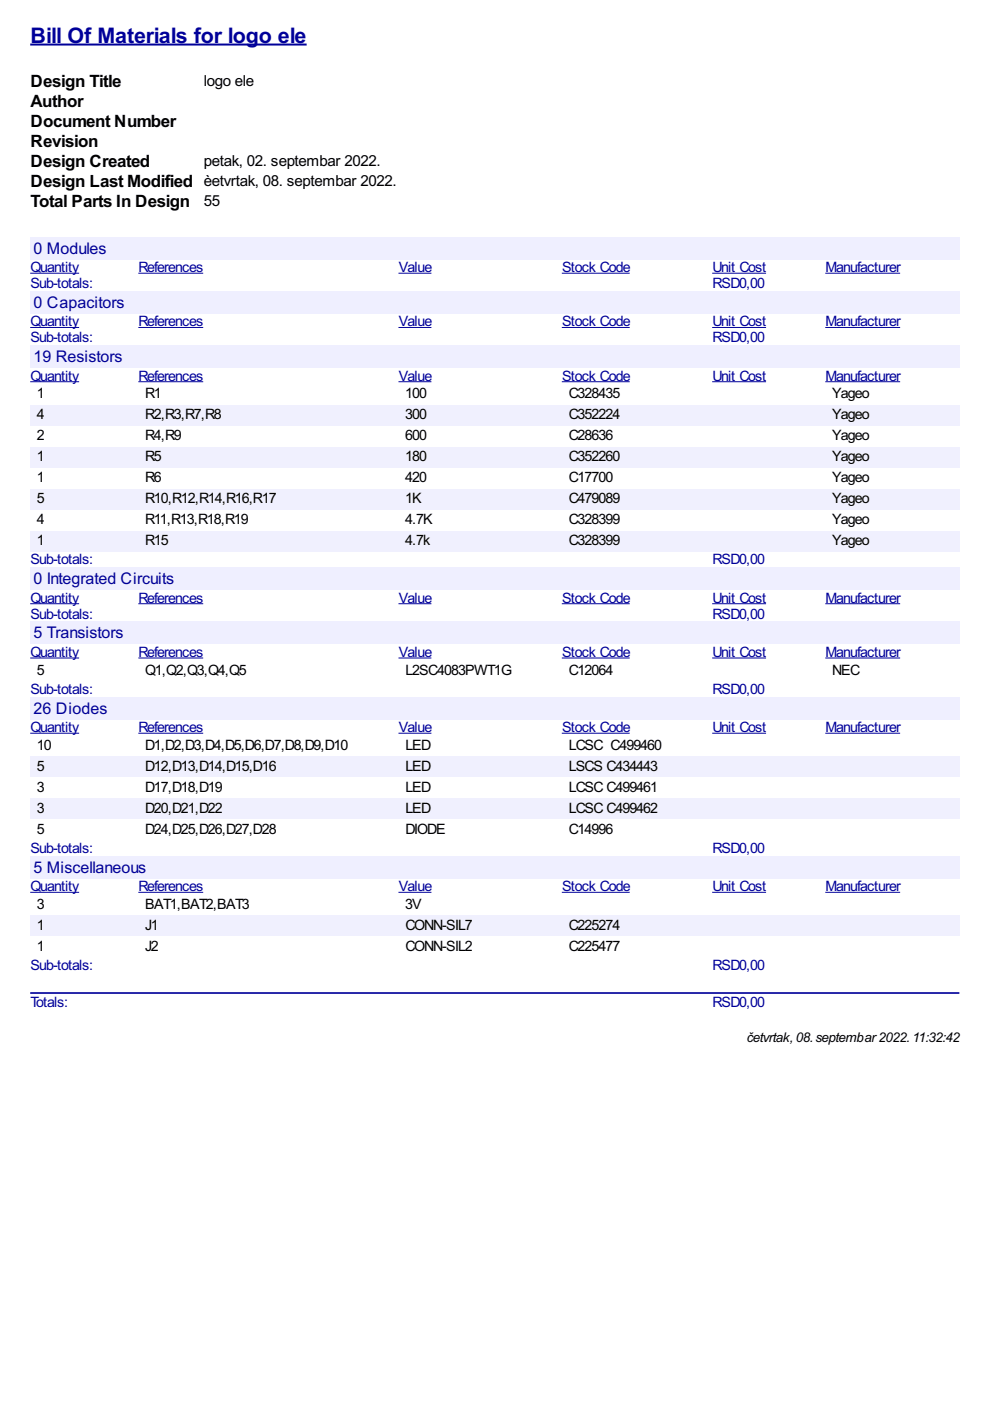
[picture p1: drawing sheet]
<svg xmlns="http://www.w3.org/2000/svg" width="210mm" height="297mm" viewBox="0 0 210 297" stroke-linecap="round" stroke-linejoin="round" font-family="sans-serif">
<defs><g id="words">
<text font-size="5.1" fill="#009" x="6.5" y="9">Bill Of Materials for logo ele</text>
<g font-size="4">
<text x="6.5" y="18.5">Design Title</text>
<text x="6.5" y="22.8">Author</text>
<text x="6.5" y="27">Document Number</text>
<text x="6.5" y="31.3">Revision</text>
<text x="6.5" y="35.5">Design Created</text>
<text x="6.5" y="39.7">Design Last Modified èetvrtak, 08. septembar 2022.</text>
<text x="6.5" y="44">Total Parts In Design</text>
</g>
<g font-size="3.8" fill="#009">
<text x="7.1" y="53.8">0 Modules</text>
<text x="7.1" y="65.3">0 Capacitors</text>
<text x="7.1" y="76.8">19 Resistors</text>
<text x="7.1" y="123.8">0 Integrated Circuits</text>
<text x="7.1" y="135.3">5 Transistors</text>
<text x="7.1" y="151.3">26 Diodes</text>
<text x="7.1" y="185">5 Miscellaneous</text>
</g>
<g font-size="3.6">
<text x="43.2" y="18.3">logo ele</text>
<text x="43.2" y="35.3">petak, 02. septembar 2022.</text>
<text x="43.2" y="43.7">55</text>
</g>
<g font-size="3.4" fill="#009">
<text x="6.5" y="57.7">Quantity</text>
<text x="29.4" y="57.7">References</text>
<text x="84.5" y="57.7">Value</text>
<text x="119.2" y="57.7">Stock Code</text>
<text x="151" y="57.7">Unit Cost</text>
<text x="175" y="57.7">Manufacturer</text>
<text x="6.5" y="61.1">Sub-totals:</text>
<text x="151" y="61.1">RSD0,00</text>
<text x="6.5" y="69.2">Quantity</text>
<text x="29.4" y="69.2">References</text>
<text x="84.5" y="69.2">Value</text>
<text x="119.2" y="69.2">Stock Code</text>
<text x="151" y="69.2">Unit Cost</text>
<text x="175" y="69.2">Manufacturer</text>
<text x="6.5" y="72.6">Sub-totals:</text>
<text x="151" y="72.6">RSD0,00</text>
<text x="6.5" y="80.7">Quantity</text>
<text x="29.4" y="80.7">References</text>
<text x="84.5" y="80.7">Value</text>
<text x="119.2" y="80.7">Stock Code</text>
<text x="151" y="80.7">Unit Cost</text>
<text x="175" y="80.7">Manufacturer</text>
<text x="6.5" y="119.7">Sub-totals:</text>
<text x="151" y="119.7">RSD0,00</text>
<text x="6.5" y="127.8">Quantity</text>
<text x="6.5" y="131.2">Sub-totals:</text>
<text x="29.4" y="127.8">References</text>
<text x="84.5" y="127.8">Value</text>
<text x="119.2" y="127.8">Stock Code</text>
<text x="151" y="127.8">Unit Cost</text>
<text x="151" y="131.2">RSD0,00</text>
<text x="175" y="127.8">Manufacturer</text>
<text x="6.5" y="139.3">Quantity</text>
<text x="29.4" y="139.3">References</text>
<text x="84.5" y="139.3">Value</text>
<text x="119.2" y="139.3">Stock Code</text>
<text x="151" y="139.3">Unit Cost</text>
<text x="175" y="139.3">Manufacturer</text>
<text x="6.5" y="147.1">Sub-totals:</text>
<text x="151" y="147.1">RSD0,00</text>
<text x="6.5" y="155.2">Quantity</text>
<text x="29.4" y="155.2">References</text>
<text x="84.5" y="155.2">Value</text>
<text x="119.2" y="155.2">Stock Code</text>
<text x="151" y="155.2">Unit Cost</text>
<text x="175" y="155.2">Manufacturer</text>
<text x="6.5" y="180.9">Sub-totals:</text>
<text x="151" y="180.9">RSD0,00</text>
<text x="6.5" y="189">Quantity</text>
<text x="29.4" y="189">References</text>
<text x="84.5" y="189">Value</text>
<text x="119.2" y="189">Stock Code</text>
<text x="151" y="189">Unit Cost</text>
<text x="175" y="189">Manufacturer</text>
<text x="6.5" y="205.7">Sub-totals:</text>
<text x="151" y="205.7">RSD0,00</text>
<text x="6.5" y="213.5">Totals:</text>
<text x="151" y="213.5">RSD0,00</text>
</g>
<g font-size="3.4">
<text x="7.8" y="84.5">1</text>
<text x="7.8" y="88.9">4</text>
<text x="30.8" y="84.5">R1</text>
<text x="30.8" y="88.9">R2,R3,R7,R8</text>
<text x="85.9" y="84.5">100</text>
<text x="85.9" y="88.9">300</text>
<text x="120.6" y="84.5">C328435</text>
<text x="120.6" y="88.9">C352224</text>
<text x="176.4" y="84.5">Yageo</text>
<text x="176.4" y="88.9">Yageo</text>
<text x="7.8" y="93.4">2</text>
<text x="30.8" y="93.4">R4,R9</text>
<text x="85.9" y="93.4">600</text>
<text x="120.6" y="93.4">C28636</text>
<text x="176.4" y="93.4">Yageo</text>
<text x="7.8" y="97.8">1</text>
<text x="30.8" y="97.8">R5</text>
<text x="85.9" y="97.8">180</text>
<text x="120.6" y="97.8">C352260</text>
<text x="176.4" y="97.8">Yageo</text>
<text x="7.8" y="102.2">1</text>
<text x="7.8" y="106.7">5</text>
<text x="30.8" y="102.2">R6</text>
<text x="30.8" y="106.7">R10,R12,R14,R16,R17</text>
<text x="85.9" y="102.2">420</text>
<text x="85.9" y="106.7">1K</text>
<text x="120.6" y="102.2">C17700</text>
<text x="120.6" y="106.7">C479089</text>
<text x="176.4" y="102.2">Yageo</text>
<text x="176.4" y="106.7">Yageo</text>
<text x="7.8" y="111.1">4</text>
<text x="30.8" y="111.1">R11,R13,R18,R19</text>
<text x="85.9" y="111.1">4.7K</text>
<text x="120.6" y="111.1">C328399</text>
<text x="176.4" y="111.1">Yageo</text>
<text x="7.8" y="115.6">1</text>
<text x="30.8" y="115.6">R15</text>
<text x="85.9" y="115.6">4.7k</text>
<text x="120.6" y="115.6">C328399</text>
<text x="176.4" y="115.6">Yageo</text>
<text x="7.8" y="143">5</text>
<text x="30.8" y="143">Q1,Q2,Q3,Q4,Q5</text>
<text x="85.9" y="143">L2SC4083PWT1G</text>
<text x="120.6" y="143">C12064</text>
<text x="176.4" y="143">NEC</text>
<text x="7.8" y="159">10</text>
<text x="30.8" y="159">D1,D2,D3,D4,D5,D6,D7,D8,D9,D10</text>
<text x="85.9" y="159">LED</text>
<text x="120.6" y="159">LCSC C499460</text>
<text x="7.8" y="163.4">5</text>
<text x="7.8" y="167.9">3</text>
<text x="30.8" y="163.4">D12,D13,D14,D15,D16</text>
<text x="30.8" y="167.9">D17,D18,D19</text>
<text x="85.9" y="163.4">LED</text>
<text x="85.9" y="167.9">LED</text>
<text x="120.6" y="163.4">LSCS C434443</text>
<text x="120.6" y="167.9">LCSC C499461</text>
<text x="7.8" y="172.3">3</text>
<text x="30.8" y="172.3">D20,D21,D22</text>
<text x="85.9" y="172.3">LED</text>
<text x="120.6" y="172.3">LCSC C499462</text>
<text x="7.8" y="176.8">5</text>
<text x="30.8" y="176.8">D24,D25,D26,D27,D28</text>
<text x="85.9" y="176.8">DIODE</text>
<text x="120.6" y="176.8">C14996</text>
<text x="7.8" y="192.7">3</text>
<text x="7.8" y="197.2">1</text>
<text x="30.8" y="192.7">BAT1,BAT2,BAT3</text>
<text x="30.8" y="197.2">J1</text>
<text x="85.9" y="192.7">3V</text>
<text x="85.9" y="197.2">CONN-SIL7</text>
<text x="120.6" y="197.2">C225274</text>
<text x="7.8" y="201.6">1</text>
<text x="30.8" y="201.6">J2</text>
<text x="85.9" y="201.6">CONN-SIL2</text>
<text x="120.6" y="201.6">C225477</text>
</g>
<text font-size="3.2" x="158.3" y="220.9">četvrtak,08.septembar2022.11:32:42</text>
</g></defs>
<path d="M6.4 9.4h58.6" fill="none" stroke="#009" stroke-width=".42"/>
<g fill="#efefff">
<path d="M6.4 50.2h197v4.8h-197z"/>
<path d="M7 50.4h15.4v3.8h-15.4z"/>
</g>
<path d="M6.4 57.9h10.4M29.3 57.9h13.8M84.5 57.9h7M119.1 57.9h14.4M151 57.9h11.4M175 57.9h15.8" fill="none" stroke="#009" stroke-width=".21"/>
<g fill="#efefff">
<path d="M6.4 61.7h197v4.8h-197z"/>
<path d="M7 62h19.2v3.8h-19.2z"/>
</g>
<path d="M6.4 69.4h10.4M29.3 69.4h13.8M84.5 69.4h7M119.1 69.4h14.4M151 69.4h11.4M175 69.4h15.8" fill="none" stroke="#009" stroke-width=".21"/>
<g fill="#efefff">
<path d="M6.4 73.2h197v4.8h-197z"/>
<path d="M7 73.5h18.8v3.8h-18.8z"/>
</g>
<path d="M6.4 80.9h10.4M29.3 80.9h13.8M84.5 80.9h7M119.1 80.9h14.4M151 80.9h11.4M175 80.9h15.8" fill="none" stroke="#009" stroke-width=".21"/>
<g fill="#f0f0fe">
<path d="M6.4 85.8h22.9v4.5h-22.9z"/>
<path d="M7.6 86h1.5v3.3h-1.5z"/>
<path d="M29.3 85.8h55.2v4.5h-55.2z"/>
<path d="M30.7 86h16.1v3.3h-16.1z"/>
<path d="M84.5 85.8h34.6v4.5h-34.6z"/>
<path d="M85.7 86h4.4v3.3h-4.4z"/>
<path d="M119.1 85.8h31.9v4.5h-31.9z"/>
<path d="M120.4 86h10.8v3.3h-10.8z"/>
<path d="M151 85.8h24v4.5h-24z"/>
<path d="M175 85.8h28.4v4.5h-28.4z"/>
<path d="M176.2 86h7.9v3.3h-7.9z"/>
<path d="M6.4 94.7h22.9v4.4h-22.9z"/>
<path d="M7.6 94.8h1.5v3.4h-1.5z"/>
<path d="M29.3 94.7h55.2v4.4h-55.2z"/>
<path d="M30.7 94.8h3.4v3.4h-3.4z"/>
<path d="M84.5 94.7h34.6v4.4h-34.6z"/>
<path d="M85.7 94.8h4.4v3.4h-4.4z"/>
<path d="M119.1 94.7h31.9v4.4h-31.9z"/>
<path d="M120.4 94.8h10.8v3.4h-10.8z"/>
<path d="M151 94.7h24v4.4h-24z"/>
<path d="M175 94.7h28.4v4.4h-28.4z"/>
<path d="M176.2 94.8h7.9v3.4h-7.9z"/>
<path d="M6.4 103.6h22.9v4.4h-22.9z"/>
<path d="M7.6 103.7h1.5v3.4h-1.5z"/>
<path d="M29.3 103.6h55.2v4.4h-55.2z"/>
<path d="M30.7 103.7h27.7v3.4h-27.7z"/>
<path d="M84.5 103.6h34.6v4.4h-34.6z"/>
<path d="M85.7 103.7h3.4v3.4h-3.4z"/>
<path d="M119.1 103.6h31.9v4.4h-31.9z"/>
<path d="M120.4 103.7h10.8v3.4h-10.8z"/>
<path d="M151 103.6h24v4.4h-24z"/>
<path d="M175 103.6h28.4v4.4h-28.4z"/>
<path d="M176.2 103.7h7.9v3.4h-7.9z"/>
<path d="M6.4 112.5h22.9v4.4h-22.9z"/>
<path d="M7.6 112.6h1.5v3.4h-1.5z"/>
<path d="M29.3 112.5h55.2v4.4h-55.2z"/>
<path d="M30.7 112.6h4.8v3.4h-4.8z"/>
<path d="M84.5 112.5h34.6v4.4h-34.6z"/>
<path d="M85.7 112.6h5.3v3.4h-5.3z"/>
<path d="M119.1 112.5h31.9v4.4h-31.9z"/>
<path d="M120.4 112.6h10.8v3.4h-10.8z"/>
<path d="M151 112.5h24v4.4h-24z"/>
<path d="M175 112.5h28.4v4.4h-28.4z"/>
<path d="M176.2 112.6h7.9v3.4h-7.9z"/>
</g>
<g fill="#efefff">
<path d="M6.4 120.3h197v4.7h-197z"/>
<path d="M7 120.5h29.8v3.8h-29.8z"/>
</g>
<path d="M6.4 128h10.4M29.3 128h13.8M84.5 128h7M119.1 128h14.4M151 128h11.4M175 128h15.8" fill="none" stroke="#009" stroke-width=".21"/>
<g fill="#efefff">
<path d="M6.4 131.8h197v4.7h-197z"/>
<path d="M7 132.1h19v3.8h-19z"/>
</g>
<path d="M6.4 139.5h10.4M29.3 139.5h13.8M84.5 139.5h7M119.1 139.5h14.4M151 139.5h11.4M175 139.5h15.8" fill="none" stroke="#009" stroke-width=".21"/>
<g fill="#efefff">
<path d="M6.4 147.8h197v4.7h-197z"/>
<path d="M7 148h15.6v3.8h-15.6z"/>
</g>
<path d="M6.4 155.5h10.4M29.3 155.5h13.8M84.5 155.5h7M119.1 155.5h14.4M151 155.5h11.4M175 155.5h15.8" fill="none" stroke="#009" stroke-width=".21"/>
<g fill="#f0f0fe">
<path d="M6.4 160.3h22.9v4.5h-22.9z"/>
<path d="M7.6 160.5h1.5v3.4h-1.5z"/>
<path d="M29.3 160.3h55.2v4.5h-55.2z"/>
<path d="M30.7 160.5h27.7v3.4h-27.7z"/>
<path d="M84.5 160.3h34.6v4.5h-34.6z"/>
<path d="M85.7 160.5h5.3v3.4h-5.3z"/>
<path d="M119.1 160.3h31.9v4.5h-31.9z"/>
<path d="M120.4 160.5h18.8v3.4h-18.8z"/>
<path d="M151 160.3h24v4.5h-24z"/>
<path d="M175 160.3h28.4v4.5h-28.4z"/>
<path d="M6.4 169.2h22.9v4.5h-22.9z"/>
<path d="M7.6 169.4h1.5v3.4h-1.5z"/>
<path d="M29.3 169.2h55.2v4.5h-55.2z"/>
<path d="M30.7 169.4h16.3v3.4h-16.3z"/>
<path d="M84.5 169.2h34.6v4.5h-34.6z"/>
<path d="M85.7 169.4h5.3v3.4h-5.3z"/>
<path d="M119.1 169.2h31.9v4.5h-31.9z"/>
<path d="M120.4 169.4h18.8v3.4h-18.8z"/>
<path d="M151 169.2h24v4.5h-24z"/>
<path d="M175 169.2h28.4v4.5h-28.4z"/>
</g>
<g fill="#efefff">
<path d="M6.4 181.5h197v4.7h-197z"/>
<path d="M7 181.6h23.9v3.9h-23.9z"/>
</g>
<path d="M6.4 189.2h10.4M29.3 189.2h13.8M84.5 189.2h7M119.1 189.2h14.4M151 189.2h11.4M175 189.2h15.8" fill="none" stroke="#009" stroke-width=".21"/>
<g fill="#f0f0fe">
<path d="M6.4 194.1h22.9v4.4h-22.9z"/>
<path d="M7.6 194.4h1.5v3.3h-1.5z"/>
<path d="M29.3 194.1h55.2v4.4h-55.2z"/>
<path d="M30.7 194.4h2.7v3.3h-2.7z"/>
<path d="M84.5 194.1h34.6v4.4h-34.6z"/>
<path d="M85.7 194.4h14.2v3.3h-14.2z"/>
<path d="M119.1 194.1h31.9v4.4h-31.9z"/>
<path d="M120.4 194.4h10.8v3.3h-10.8z"/>
<path d="M151 194.1h24v4.4h-24z"/>
<path d="M175 194.1h28.4v4.4h-28.4z"/>
</g>
<path d="M6.6 210.5h196.6" fill="none" stroke="#009" stroke-width=".35"/>
<use href="#words"/>
</svg>
